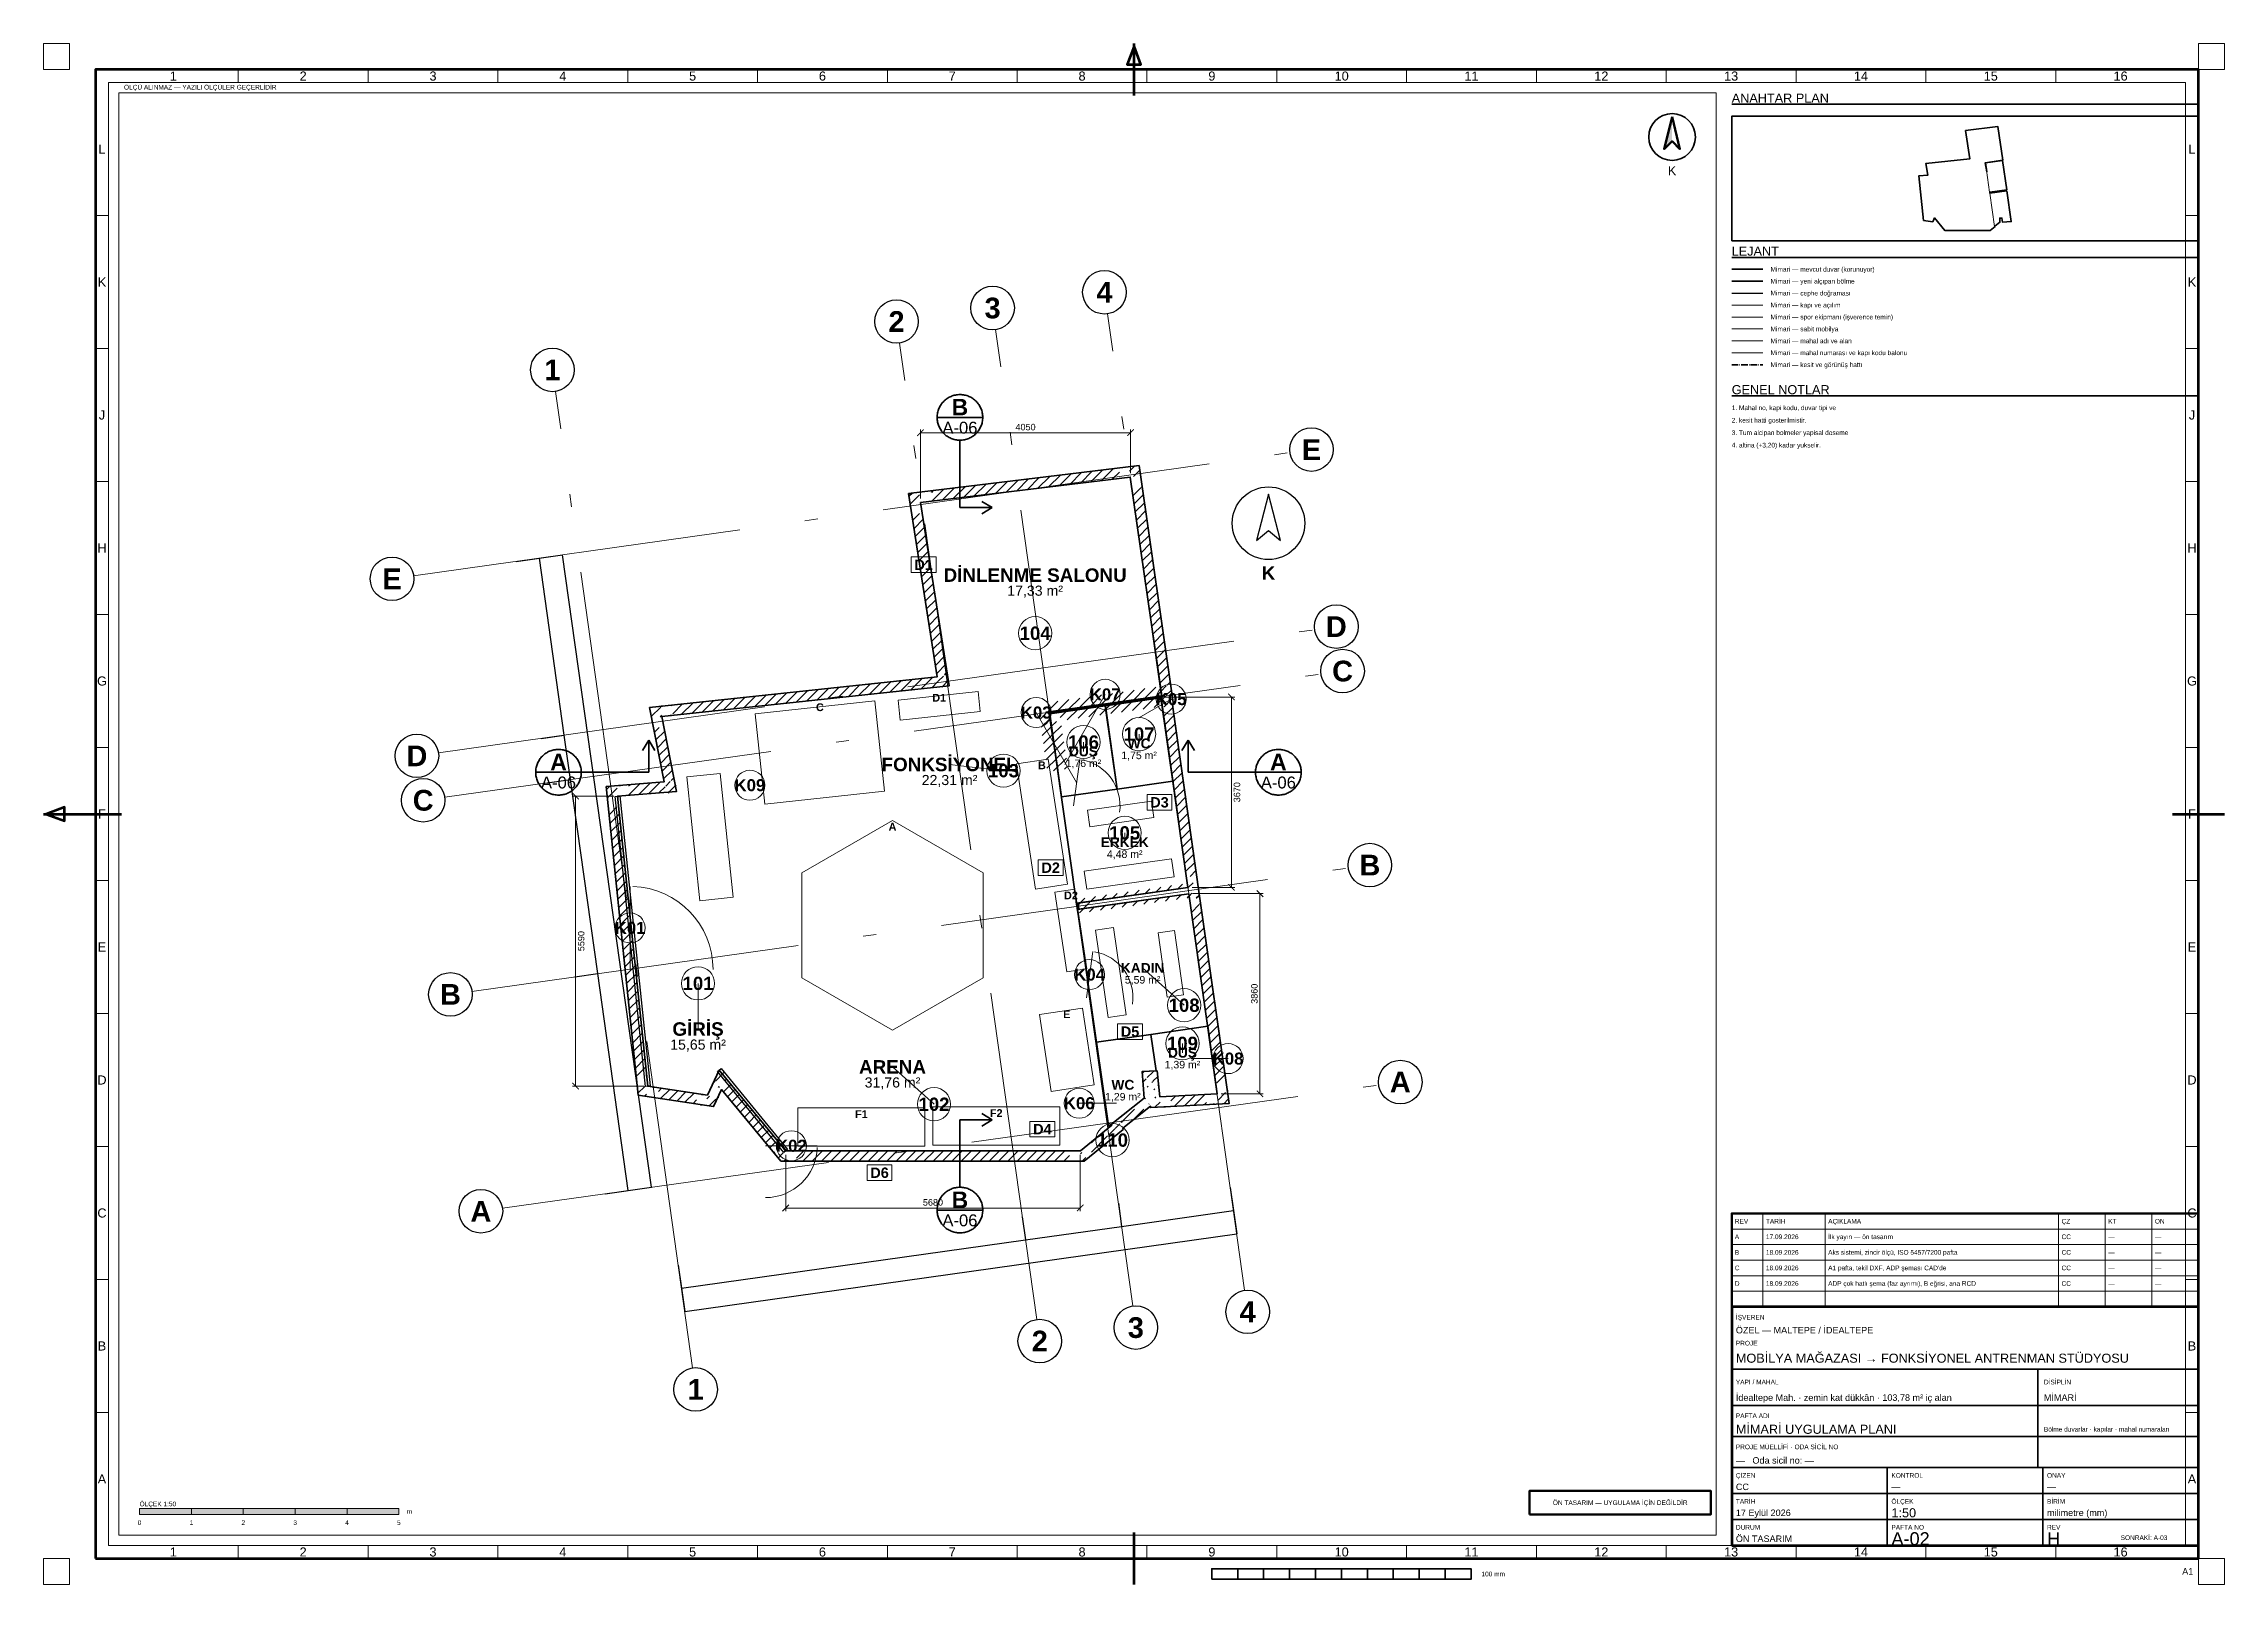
# Paper-space layout 'A-02 MİMARİ UYGULAMA PLANI' of a CAD drawing. Header units: millimetres. Extents: x 0 to 841, y 0 to 594.
# The model-space entities are those that its viewports show. They can reach past a viewport. Long polylines and large blocks are cut down to what shows.
import ezdxf
from ezdxf.enums import TextEntityAlignment as Align

# ---------------------------------------------------------------- set-up
doc = ezdxf.new("R2010")
doc.units = ezdxf.units.MM
doc.linetypes.add('DASHDOT', pattern=[3.556, 2.54, -0.508, 0, -0.508])
for name, color, linetype, lineweight in [('A-CEPHE', 5, 'Continuous', 25), ('A-DUVAR-MEVCUT', 8, 'Continuous', 35), ('A-DUVAR-YENI', 1, 'Continuous', 35), ('A-EKIPMAN', 9, 'Continuous', 18), ('A-KAPI', 8, 'Continuous', 18), ('A-KESIT-HAT', 1, 'DASHDOT', 35), ('A-MAHAL', 250, 'Continuous', 18), ('A-MOBILYA', 9, 'Continuous', 18), ('A-YAZI', 7, 'Continuous', 13), ('G-AKS-BALON', 8, 'Continuous', 25), ('G-AKS-HAT', 8, 'DASHDOT', 18), ('G-ANTET', 7, 'Continuous', 25), ('G-CERCEVE', 7, 'Continuous', 70), ('G-KUZEY', 7, 'Continuous', 25), ('G-OLCU', 7, 'Continuous', 13), ('G-OLCU-ZINCIR', 7, 'Continuous', 13), ('G-PAFTA-ZON', 8, 'Continuous', 13), ('G-YAZI', 7, 'Continuous', 18)]:
    doc.layers.add(name, color=color, linetype=linetype, lineweight=lineweight)
doc.layers.add('G-VIEWPORT', color=251, linetype='Continuous', lineweight=13, plot=False)
doc.styles.add('GYM', font='arial.ttf')
doc.styles.add('GYM-B', font='arialbd.ttf')
doc.styles.add('OpenSansCondensed-Light', font='OpenSansCondensed-Light.ttf')
doc.dimstyles.new('EZDXF', dxfattribs={"dimtxt": 0.25, "dimasz": 0.175, "dimexe": 0.375, "dimexo": 0.125, "dimgap": 0.1, "dimtad": 1, "dimlfac": 100, "dimzin": 12, "dimdsep": 46, "dimtxsty": 'OpenSansCondensed-Light', "dimblk": 'ARCHTICK', "dimcen": 2.5, "dimazin": 3, "dimtfac": 0.5, "dimtmove": 2, "dimatfit": 3})
doc.dimstyles.new('GYM-50', dxfattribs={"dimscale": 50, "dimtxt": 2.5, "dimasz": 2.5, "dimexe": 1.25, "dimexo": 1.5, "dimgap": 0.9, "dimtad": 1, "dimdec": 0, "dimtxsty": 'GYM', "dimblk": 'ARCHTICK', "dimcen": 2.5, "dimclrd": 7, "dimclre": 7, "dimclrt": 7, "dimazin": 3, "dimtfac": 1, "dimtmove": 0, "dimatfit": 3, "dimlwd": 18, "dimlwe": 13})

psp = doc.layouts.new('A-02 MİMARİ UYGULAMA PLANI')

# ---------------------------------------------------------------- texts
at = {"layer": 'G-ANTET', "style": 'GYM'}
for s, height, p in [('K', 3.5, (628, 545)), ('0', 1.8, (37, 23.8)), ('1', 1.8, (57, 23.8)), ('2', 1.8, (77, 23.8)), ('3', 1.8, (97, 23.8)), ('4', 1.8, (117, 23.8)), ('5', 1.8, (137, 23.8))]:
    psp.add_text(s, height=height, dxfattribs=at).set_placement(p, align=Align.MIDDLE_CENTER)
for s, height, p in [('A', 1.8, (652.2, 134)), ('REV', 1.8, (652.2, 140)), ('TARİH', 1.8, (664.2, 140)), ('17.09.2026', 1.8, (664.2, 134)), ('AÇIKLAMA', 1.8, (688.2, 140)), ('İlk yayın — ön tasarım', 1.8, (688.2, 134)), ('ÇZ', 1.8, (778.2, 140)), ('CC', 1.8, (778.2, 134)), ('KT', 1.8, (796.2, 140)), ('ON', 1.8, (814.2, 140)), ('B', 1.8, (652.2, 128)), ('18.09.2026', 1.8, (664.2, 128)), ('Aks sistemi, zincir ölçü, ISO 5457/7200 pafta', 1.8, (688.2, 128)), ('CC', 1.8, (778.2, 128)), ('—', 1.8, (796.2, 134)), ('—', 1.8, (796.2, 128)), ('—', 1.8, (814.2, 134)), ('—', 1.8, (814.2, 128)), ('C', 1.8, (652.2, 122)), ('18.09.2026', 1.8, (664.2, 122)), ("A1 pafta, tekil DXF, ADP şeması CAD'de", 1.8, (688.2, 122)), ('CC', 1.8, (778.2, 122)), ('—', 1.8, (796.2, 122)), ('—', 1.8, (814.2, 122)), ('D', 1.8, (652.2, 116)), ('18.09.2026', 1.8, (664.2, 116)), ('ADP çok hatlı şema (faz ayrımı), B eğrisi, ana RCD', 1.8, (688.2, 116)), ('CC', 1.8, (778.2, 116)), ('—', 1.8, (796.2, 116)), ('—', 1.8, (814.2, 116)), ('İŞVEREN', 1.8, (652.6, 103)), ('ÖZEL — MALTEPE / İDEALTEPE', 2.5, (652.6, 98)), ('PROJE', 1.8, (652.6, 93)), ('MOBİLYA MAĞAZASI → FONKSİYONEL ANTRENMAN STÜDYOSU', 3.5, (652.6, 87.2)), ('YAPI / MAHAL', 1.8, (652.6, 78)), ('DİSİPLİN', 1.8, (771.4, 78)), ('İdealtepe Mah. · zemin kat dükkân · 103,78 m² iç alan', 2.5, (652.6, 72)), ('MİMARİ', 2.5, (771.4, 72)), ('PAFTA ADI', 1.8, (652.6, 65)), ('MİMARİ UYGULAMA PLANI', 3.5, (652.6, 59.8)), ('Bölme duvarlar · kapılar · mahal numaraları', 1.8, (771.4, 59.8)), ('PROJE MÜELLİFİ · ODA SİCİL NO', 1.8, (652.6, 53)), ('—   Oda sicil no: —', 2.5, (652.6, 47.8)), ('ÇİZEN', 1.8, (652.6, 42)), ('KONTROL', 1.8, (712.6, 42)), ('ONAY', 1.8, (772.6, 42)), ('CC', 2.5, (652.6, 37.6)), ('—', 2.5, (712.6, 37.6)), ('—', 2.5, (772.6, 37.6)), ('ÖLÇEK 1:50', 1.8, (37, 31)), ('m', 1.8, (140, 28.1)), ('TARİH', 1.8, (652.6, 32)), ('17 Eylül 2026', 2.5, (652.6, 27.6)), ('ÖLÇEK', 1.8, (712.6, 32)), ('1:50', 3.5, (712.6, 27.6)), ('BİRİM', 1.8, (772.6, 32)), ('milimetre (mm)', 2.5, (772.6, 27.6)), ('ÖN TASARIM', 2.5, (652.6, 17.6)), ('DURUM', 1.8, (652.6, 22)), ('A-02', 5, (712.6, 17.6)), ('PAFTA NO', 1.8, (712.6, 22)), ('REV', 1.8, (772.6, 22)), ('H', 5, (772.6, 17.6)), ('SONRAKİ: A-03', 1.8, (801, 18))]:
    psp.add_text(s, height=height, dxfattribs=at).set_placement(p, align=Align.MIDDLE_LEFT)
at = {"layer": 'G-ANTET', "color": 1, "style": 'GYM'}
psp.add_text('ÖN TASARIM — UYGULAMA İÇİN DEĞİLDİR', height=1.8, dxfattribs=at).set_placement((608, 31.5), align=Align.MIDDLE_CENTER)
at = {"layer": 'G-CERCEVE', "style": 'GYM'}
psp.add_text('100 mm', height=1.8, dxfattribs=at).set_placement((554.5, 4), align=Align.MIDDLE_LEFT)
psp.add_text('A1', height=2.5, dxfattribs=at).set_placement((829, 5), align=Align.MIDDLE_RIGHT)
at = {"layer": 'G-PAFTA-ZON', "style": 'GYM'}
for s, p in [('1', (50.03, 581.5)), ('2', (100.09, 581.5)), ('3', (150.16, 581.5)), ('4', (200.22, 581.5)), ('5', (250.28, 581.5)), ('6', (300.34, 581.5)), ('7', (350.41, 581.5)), ('8', (400.47, 581.5)), ('9', (450.53, 581.5)), ('10', (500.59, 581.5)), ('11', (550.66, 581.5)), ('12', (600.72, 581.5)), ('13', (650.78, 581.5)), ('14', (700.84, 581.5)), ('15', (750.91, 581.5)), ('16', (800.97, 581.5)), ('L', (22.5, 553.36)), ('L', (828.5, 553.36)), ('K', (22.5, 502.09)), ('K', (828.5, 502.09)), ('J', (22.5, 450.82)), ('J', (828.5, 450.82)), ('H', (22.5, 399.55)), ('H', (828.5, 399.55)), ('G', (22.5, 348.27)), ('G', (828.5, 348.27)), ('F', (22.5, 297)), ('F', (828.5, 297)), ('E', (22.5, 245.73)), ('E', (828.5, 245.73)), ('D', (22.5, 194.45)), ('D', (828.5, 194.45)), ('C', (22.5, 143.18)), ('C', (828.5, 143.18)), ('B', (22.5, 91.91)), ('B', (828.5, 91.91)), ('A', (22.5, 40.64)), ('A', (828.5, 40.64)), ('1', (50.03, 12.5)), ('2', (100.09, 12.5)), ('3', (150.16, 12.5)), ('4', (200.22, 12.5)), ('5', (250.28, 12.5)), ('6', (300.34, 12.5)), ('7', (350.41, 12.5)), ('8', (400.47, 12.5)), ('9', (450.53, 12.5)), ('10', (500.59, 12.5)), ('11', (550.66, 12.5)), ('12', (600.72, 12.5)), ('13', (650.78, 12.5)), ('14', (700.84, 12.5)), ('15', (750.91, 12.5)), ('16', (800.97, 12.5))]:
    psp.add_text(s, height=3.5, dxfattribs=at).set_placement(p, align=Align.MIDDLE_CENTER)
at = {"layer": 'G-YAZI', "style": 'GYM'}
for s, height, p in [('ÖLÇÜ ALINMAZ — YAZILI ÖLÇÜLER GEÇERLİDİR', 1.8, (31, 577.2)), ('ANAHTAR PLAN', 3.5, (651, 573)), ('LEJANT', 3.5, (651, 514)), ('Mimari — mevcut duvar (korunuyor)', 1.8, (666, 507)), ('Mimari — yeni alçıpan bölme', 1.8, (666, 502.4)), ('Mimari — cephe doğraması', 1.8, (666, 497.8)), ('Mimari — kapı ve açılım', 1.8, (666, 493.2)), ('Mimari — spor ekipmanı (işverence temin)', 1.8, (666, 488.6)), ('Mimari — sabit mobilya', 1.8, (666, 484)), ('Mimari — mahal adı ve alan', 1.8, (666, 479.4)), ('Mimari — mahal numarası ve kapı kodu balonu', 1.8, (666, 474.8)), ('Mimari — kesit ve görünüş hattı', 1.8, (666, 470.2)), ('1. Mahal no, kapi kodu, duvar tipi ve', 1.8, (651, 453.6)), ('GENEL NOTLAR', 3.5, (651, 460.6)), ('2. kesit hatti gosterilmistir.', 1.8, (651, 448.8)), ('4. altina (+3,20) kadar yukselir.', 1.8, (651, 439.2)), ('3. Tum alcipan bolmeler yapisal doseme', 1.8, (651, 444))]:
    psp.add_text(s, height=height, dxfattribs=at).set_placement(p, align=Align.MIDDLE_LEFT)

msp = doc.modelspace()

# ---------------------------------------------------------------- texts
at = {"layer": 'A-EKIPMAN', "style": 'GYM-B'}
for s, p in [('C', (3900, 8553.31202)), ('D1', (6200, 8736.25055)), ('B', (8180, 7432.8534)), ('A', (5300, 6249.88661)), ('D2', (8740, 4925.57862)), ('E', (8660, 2634.89996)), ('F1', (4700, 710)), ('F2', (7300, 730))]:
    msp.add_text(s, height=150, dxfattribs=at).set_placement(p, align=Align.MIDDLE_CENTER)
at = {"layer": 'A-KESIT-HAT'}
for s, height, style, p in [('B', 316.8, 'GYM-B', (6600, 14338)), ('A-06', 228.8, 'GYM', (6600, 13942)), ('A', 316.8, 'GYM-B', (-1140, 7498)), ('A', 316.8, 'GYM-B', (12740, 7498)), ('A-06', 228.8, 'GYM', (-1140, 7102)), ('A-06', 228.8, 'GYM', (12740, 7102)), ('B', 316.8, 'GYM-B', (6600, -942)), ('A-06', 228.8, 'GYM', (6600, -1338))]:
    msp.add_text(s, height=height, dxfattribs=dict(at, style=style)).set_placement(p, align=Align.MIDDLE_CENTER)
at = {"layer": 'A-MAHAL', "style": 'GYM-B'}
for s, height, p in [('D1', 200, (5900, 11300)), ('104', 256, (8050, 9980)), ('K07', 232, (9400, 8800.99963)), ('K03', 232, (8070, 8450.99963)), ('K05', 232, (10673.53829, 8710)), ('106', 256, (8981.23664, 7882.2495)), ('107', 256, (10054.23645, 8035.00017)), ('K09', 232, (2550, 7050)), ('103', 256, (7439.23048, 7330)), ('D3', 200, (10447.46134, 6720)), ('105', 256, (9777.09054, 6131.43909)), ('D2', 200, (8350, 5460)), ('K01', 232, (240, 4300)), ('K04', 232, (9100, 3400)), ('101', 256, (1550, 3230)), ('108', 256, (10922.70129, 2808.50033)), ('D5', 200, (9880, 2300)), ('109', 256, (10890.77574, 2073.62044)), ('K08', 232, (11770, 1780)), ('102', 256, (6100, 900)), ('K06', 232, (8900, 920)), ('D4', 200, (8190, 420)), ('K02', 232, (3350, 100)), ('110', 256, (9542.088, 208.58984)), ('D6', 200, (5050, -420))]:
    msp.add_text(s, height=height, dxfattribs=at).set_placement(p, align=Align.MIDDLE_CENTER)
at = {"layer": 'A-YAZI'}
for s, height, style, p in [('DİNLENME SALONU', 260, 'GYM-B', (8050, 11100)), ('17,33 m²', 195, 'GYM', (8050, 10800)), ('FONKSİYONEL', 260, 'GYM-B', (6400, 7450)), ('DUŞ', 190, 'GYM-B', (8981.23664, 7702.2495)), ('1,75 m²', 145, 'GYM', (10054.23645, 7625.00017)), ('WC', 190, 'GYM-B', (10054.23645, 7855.00017)), ('22,31 m²', 195, 'GYM', (6400, 7150)), ('1,76 m²', 145, 'GYM', (8981.23664, 7472.2495)), ('ERKEK', 190, 'GYM-B', (9777.09054, 5951.43909)), ('4,48 m²', 145, 'GYM', (9777.09054, 5721.43909)), ('KADIN', 190, 'GYM-B', (10122.70129, 3528.50033)), ('5,59 m²', 145, 'GYM', (10122.70129, 3298.50033)), ('GİRİŞ', 260, 'GYM-B', (1550, 2350)), ('15,65 m²', 195, 'GYM', (1550, 2050)), ('ARENA', 260, 'GYM-B', (5300, 1620)), ('1,39 m²', 145, 'GYM', (10890.77574, 1663.62044)), ('DUŞ', 190, 'GYM-B', (10890.77574, 1893.62044)), ('31,76 m²', 195, 'GYM', (5300, 1320)), ('WC', 190, 'GYM-B', (9742.088, 1275)), ('1,29 m²', 145, 'GYM', (9742.088, 1045))]:
    msp.add_text(s, height=height, dxfattribs=dict(at, style=style)).set_placement(p, align=Align.MIDDLE_CENTER)
at = {"layer": 'G-AKS-BALON', "style": 'GYM-B'}
for s, p in [('3', (7229.60505, 16248.88931)), ('4', (9386.42289, 16552.01029)), ('2', (5377.23919, 15988.55627)), ('1', (-1258.20667, 15056.00517)), ('E', (13378.20927, 13519.68238)), ('E', (-4350.23863, 11028.11152)), ('D', (13857.833, 10106.98224)), ('C', (13978.16993, 9250.74044)), ('D', (-3870.61491, 7615.41138)), ('C', (-3750.27797, 6759.16958)), ('B', (14503.93786, 5509.70723)), ('B', (-3224.51004, 3018.13636)), ('A', (15091.55678, 1328.58142)), ('A', (-2636.89113, -1162.98945)), ('4', (12148.53164, -3101.41469)), ('3', (9991.7138, -3404.53567)), ('2', (8139.34795, -3664.86871)), ('1', (1503.90208, -4597.41981))]:
    msp.add_text(s, height=399, dxfattribs=at).set_placement(p, align=Align.MIDDLE_CENTER)

# ---------------------------------------------------------------- blocks, each defined once
blk = doc.blocks.new('G_KUZEY')
blk.add_lwpolyline([(0, 560), (-230, -330), (0, -140), (230, -330)], close=True)
blk.add_circle((0, 0), 700)
at = {"style": 'GYM-B'}
blk.add_text('K', height=260, dxfattribs=at).set_placement((0, -960), align=Align.MIDDLE_CENTER)
blk = doc.blocks.new('_ARCHTICK')
at = {"color": 0, "linetype": 'BYBLOCK', "const_width": 0.15}
blk.add_lwpolyline([(-0.5, -0.5), (0.5, 0.5)], dxfattribs=at)

# ---------------------------------------------------------------- dimensions: what is measured, and where the dimension line sits
at = {"layer": 'G-OLCU'}
for base, p1, p2 in [((5840, 13845), (5840, 12500), (9890, 12990)), ((3240, -1100), (3240, 0), (8920, 0))]:
    msp.add_linear_dim(base=base, p1=p1, p2=p2, dimstyle='GYM-50', dxfattribs=at).render()
for base, p1, p2 in [((11835, 8750), (10470, 8750), (11000, 5080)), ((-810, 6840), (0, 6840), (580, 1250)), ((12385, 1100), (11560, 1100), (11010, 4960))]:
    msp.add_linear_dim(base=base, p1=p1, p2=p2, angle=90, dimstyle='GYM-50', dxfattribs=at).render()
at = {"layer": 'G-OLCU-ZINCIR'}
for base, p1, p2, angle in [((650.79886, -700.93475), (-240.4424, -826.19055), (-1953.78991, 11364.91042), 98), ((-1028.54555, 8014.83818), (-1474.16618, 7952.21028), (-1953.78991, 11364.91042), 98), ((-908.20861, 7158.59638), (-1353.82924, 7095.96848), (-1474.16618, 7952.21028), 98), ((-382.44068, 3417.56316), (-828.06131, 3354.93527), (-1353.82924, 7095.96848), 98), ((205.17823, -763.56265), (-240.4424, -826.19055), (-828.06131, 3354.93527), 98), ((1292.35897, -3092.21235), (1167.10318, -2200.97108), (11811.73274, -704.96596), 8), ((9717.54279, -1453.70757), (9654.91489, -1008.08694), (11811.73274, -704.96596), 8), ((7865.17694, -1714.04061), (7802.54904, -1268.41998), (9654.91489, -1008.08694), 8), ((1229.73107, -2646.59171), (1167.10318, -2200.97108), (7802.54904, -1268.41998), 8)]:
    msp.add_linear_dim(base=base, p1=p1, p2=p2, angle=angle, dimstyle='EZDXF', dxfattribs=at).render()

# ---------------------------------------------------------------- hatches: boundary and pattern name
at = {"layer": 'A-DUVAR-MEVCUT'}
h = msp.add_hatch(dxfattribs=at)
h.set_pattern_fill('ANSI31', scale=40)
h.paths.add_polyline_path([(11012, 4959), (11563, 1104), (11760.98784, 1132.29865), (11209.98784, 4987.29865)])
h.paths.add_polyline_path([(11353, 1092.99729), (11563, 1104), (11532.98444, 1314), (11735.01704, 1314), (11773, 1048.25716), (11773, 914.72839), (11377.37373, 894), (11353, 894)])
h.paths.add_polyline_path([(11563, 1104), (10456, 1046), (10466.46442, 846.27395), (11573.46442, 904.27395)])
h.paths.add_polyline_path([(10432.29032, 1256), (10456, 1046), (10666, 1057.00271), (10666, 856.72839), (10278.39157, 836.42009), (10275.47486, 862.25383), (10246, 838.72565), (10246, 1256)])
h.paths.add_polyline_path([(10456, 1046), (10400, 1542), (10201.26266, 1519.56191), (10257.26266, 1023.56191)])
h.paths.add_polyline_path([(10190, 1332), (10190, 1534.60563), (10400, 1542), (10423.70968, 1332)])
h.paths.add_polyline_path([(10400, 1542), (10116, 1532), (10123.03789, 1332.12387), (10407.03789, 1342.12387)])
h.paths.add_polyline_path([(10326, 1322), (10129.89105, 1322), (10116, 1532), (10326, 1539.39437)])
h.paths.add_polyline_path([(10116, 1532), (10150, 1018), (10349.56388, 1031.20072), (10315.56388, 1545.20072)])
h.paths.add_polyline_path([(9940, 850.36842), (10150, 1018), (10136.10895, 1228), (10360, 1228), (10360, 840.69587), (10278.39157, 836.42009), (10275.47486, 862.25383), (10207.50852, 808), (9940, 808)])
h.paths.add_polyline_path([(10150, 1018), (9527.47436, 521.07164), (9652.24609, 364.7642), (10274.77173, 861.69256)])
h.paths.add_polyline_path([(9317.47436, 322.81752), (9531, 498), (9527.47436, 521.07164), (9737.47436, 688.70322), (9737.47436, 408.70048), (9618.47696, 311.07164), (9317.47436, 311.07164)])
h.paths.add_polyline_path([(9527.47436, 521.07164), (9531, 498), (9728.70495, 528.21182), (9725.17931, 551.28346)])
h.paths.add_polyline_path([(9321, 325.71005), (9531, 498), (9527.47436, 521.07164), (9741, 691.51754), (9741, 411.59301), (9590.35551, 288), (9321, 288)])
h.paths.add_polyline_path([(9531, 498), (8924, 0), (9050.85552, -154.62108), (9657.85552, 343.37892)])
h.paths.add_polyline_path([(9134, -86.40699), (8995.54426, -200), (8714, -200), (8714, 0), (8924, 0), (9134, 172.28995)])
h.paths.add_polyline_path([(8924, 0), (3241, 0), (3241, -200), (8924, -200)])
h.paths.add_polyline_path([(3067.59807, 210), (3241, 0), (3451, 0), (3451, -200), (3146.77475, -200), (3031, -59.78993), (3031, 210)])
h.paths.add_polyline_path([(3241, 0), (1957, 1555), (1802.78013, 1427.65703), (3086.78013, -127.34297)])
h.paths.add_polyline_path([(1858.5625, 1345), (1957, 1555), (2130.40193, 1345)])
h.paths.add_polyline_path([(1957, 1555), (1732, 1075), (1913.09179, 990.11322), (2138.09179, 1470.11322)])
h.paths.add_polyline_path([(1522, 904.11387), (1522, 1106.32697), (1732, 1075), (1830.4375, 1285), (1942, 1285), (1942, 1051.78408), (1854.44496, 865), (1784.19936, 865)])
h.paths.add_polyline_path([(1732, 1075), (579, 1247), (549.49132, 1049.18888), (1702.49132, 877.18888)])
h.paths.add_polyline_path([(557.26033, 1457), (579, 1247), (789, 1215.67303), (789, 1037), (631.19936, 1037), (396.03926, 1072.08026), (369, 1333.27294), (369, 1457)])
h.paths.add_polyline_path([(579, 1247), (0, 6840), (-198.93685, 6819.40561), (380.06315, 1226.40561)])
h.paths.add_polyline_path([(210, 6856.82218), (0, 6840), (21.73967, 6630), (-179.32916, 6630), (-210, 6926.27294), (-210, 7023.81848), (116.83741, 7050), (210, 7050)])
h.paths.add_polyline_path([(0, 6840), (1136, 6931), (1120.03003, 7130.36138), (-15.96997, 7039.36138)])
h.paths.add_polyline_path([(1094.75781, 7141), (1136, 6931), (926, 6914.17782), (926, 7141)])
h.paths.add_polyline_path([(1136, 6931), (853, 8372), (656.74886, 8333.45796), (939.74886, 6892.45796)])
h.paths.add_polyline_path([(1063, 8394.4824), (853, 8372), (894.24219, 8162), (690.42172, 8162), (643, 8403.46539), (643, 8550.6605), (935.73101, 8582), (1063, 8582)])
h.paths.add_polyline_path([(853, 8372), (6392, 8965), (6370.70986, 9163.8636), (831.70986, 8570.8636)])
h.paths.add_polyline_path([(6359.19864, 9175), (6392, 8965), (6182, 8942.5176), (6182, 9175)])
h.paths.add_polyline_path([(6392, 8965), (5840, 12499), (5642.39599, 12468.13486), (6194.39599, 8934.13486)])
h.paths.add_polyline_path([(6050, 12524.49073), (5840, 12499), (5872.80136, 12289), (5670.37631, 12289), (5630, 12547.49617), (5630, 12674.9773), (5910.28884, 12709), (6050, 12709)])
h.paths.add_polyline_path([(5840, 12499), (9885, 12990), (9860.90001, 13188.54267), (5815.90001, 12697.54267)])
h.paths.add_polyline_path([(9915.16355, 12780), (9885, 12990), (9675, 12964.50927), (9675, 13165.9773), (9955.28884, 13200), (10056.88905, 13200), (10095, 12934.6698), (10095, 12780)])
h.paths.add_polyline_path([(9885, 12990), (10491, 8771), (10688.96826, 8799.43536), (10082.96826, 13018.43536)])
h.paths.add_polyline_path([(10500.33896, 8561), (10473, 8753), (10281, 8725.32836), (10281, 8741.19293), (10491, 8771), (10460.83645, 8981), (10662.88905, 8981), (10701, 8715.6698), (10701, 8598.80247), (10697.05334, 8598.24229), (10701, 8570.52514), (10701, 8561)])
h.paths.add_polyline_path([(10491, 8771), (8314, 8462), (8342.10598, 8263.98471), (10519.10598, 8572.98471)])
h.paths.add_polyline_path([(8524, 8472.10401), (8329, 8444), (8356.21177, 8252), (8346.09066, 8252), (8314, 8462), (8524, 8491.80707)])
h.paths.add_polyline_path([(8314, 8462), (8485.61987, 7338.92633), (8683.32482, 7369.13815), (8511.70495, 8492.21182)])
h.paths.add_polyline_path([(8455.85699, 7548.92633), (8485.61987, 7338.92633), (8453.52921, 7548.92633)])
h.paths.add_polyline_path([(8485.61987, 7338.92633), (8329, 8444), (8130.97892, 8415.93487), (8287.59879, 7310.8612)])
h.paths.add_polyline_path([(8539, 8474.26586), (8329, 8444), (8358.76288, 8234), (8348.84129, 8234), (8314, 8462), (8539, 8493.93615)])
h.paths.add_polyline_path([(8329, 8444), (10473, 8753), (10444.47015, 8950.95466), (8300.47015, 8641.95466)])
h.paths.add_polyline_path([(10502.90199, 8543), (10473, 8753), (10263, 8722.73414), (10263, 8738.63803), (10491, 8771), (10463.4219, 8963), (10665.4745, 8963), (10683, 8840.98663), (10683, 8543)])
h.paths.add_polyline_path([(10473, 8753), (10996, 5080), (11194.00282, 5108.1937), (10671.00282, 8781.1937)])
h.paths.add_polyline_path([(11024.72088, 4870), (11012, 4959), (10786, 4926.84981), (10786, 5050.16768), (10996, 5080), (10966.09801, 5290), (11168.11534, 5290), (11206, 5023.93814), (11206, 4870)])
h.paths.add_polyline_path([(10996, 5080), (8876.81642, 4778.95156), (8904.94574, 4580.93959), (11024.12932, 4881.98803)])
h.paths.add_polyline_path([(9086.81642, 4685.12827), (8895.31677, 4657.88601), (8876.81642, 4778.95156), (9086.81642, 4808.78389)])
h.paths.add_polyline_path([(8876.81642, 4778.95156), (8895.31677, 4657.88601), (9093.02171, 4688.09783), (9074.52136, 4809.16338)])
h.paths.add_polyline_path([(9105.31677, 4687.76008), (8895.31677, 4657.88601), (8876.81642, 4778.95156), (9105.31677, 4811.41202)])
h.paths.add_polyline_path([(8895.31677, 4657.88601), (11012, 4959), (10983.8321, 5157.00649), (8867.14886, 4855.8925)])
h.paths.add_polyline_path([(11042.01556, 4749), (11012, 4959), (10802, 4929.12593), (10802, 5052.44061), (10996, 5080), (10983.32725, 5169), (11185.34458, 5169), (11222, 4911.57103), (11222, 4910.09728), (11221.04179, 4909.96115), (11222, 4903.25716), (11222, 4749)])

# ---------------------------------------------------------------- linework, layer by layer
at = {"layer": 'A-CEPHE'}
for points in [[(-44.75972, 6835.35588), (44.75972, 6844.64412), (624.75972, 1254.64412), (535.24028, 1245.35588)], [(3274.7883, 28.54425), (3205.2117, -28.54425), (1925.2117, 1531.45575), (1994.7883, 1588.54425)]]:
    msp.add_lwpolyline(points, close=True, dxfattribs=at)
at = {"layer": 'A-DUVAR-MEVCUT'}
for points in [[(11221.04179, 4909.96115), (11791.94357, 915.72091), (10278.39157, 836.42009), (10275.47486, 862.25383), (9742.65371, 436.93168), (9745.91018, 415.62146), (8995.54426, -200), (3146.77475, -200), (2003.97522, 1183.99787), (1849.85398, 855.2059), (396.03926, 1072.08026), (-220.01508, 7023.01622), (896.54259, 7112.45878), (614.68743, 8547.62938), (6162.00312, 9141.51965), (5610.45834, 12672.60525), (10055.14799, 13212.12135), (10717.45096, 8601.13749), (10697.05334, 8598.24229), (11222.20569, 4910.1265)], [(11012, 4959), (11563, 1104), (10456, 1046), (10400, 1542), (10116, 1532), (10150, 1018), (9527.47436, 521.07164), (9531, 498), (8924, 0), (3241, 0), (1957, 1555), (1732, 1075), (579, 1247), (0, 6840), (1136, 6931), (853, 8372), (6392, 8965), (5840, 12499), (9885, 12990), (10491, 8771), (8314, 8462), (8485.61987, 7338.92633), (8329, 8444), (10473, 8753), (10996, 5080), (8876.81642, 4778.95156), (8895.31677, 4657.88601)]]:
    msp.add_lwpolyline(points, close=True, dxfattribs=at)
at = {"layer": 'A-DUVAR-YENI'}
for points in [[(10473, 8753), (8329, 8444), (8849, 4775), (10996, 5080)], [(9403.29452, 8580.48246), (9631.66352, 6976.65965), (8558.61802, 6823.86825), (8331.29042, 8427.83935)], [(10475.81937, 8733.19972), (10704.18837, 7129.37691), (9632.65354, 6976.80062), (9404.28454, 8580.62343)], [(11012, 4959), (8868, 4654), (9466, 472), (10150, 1018), (10116, 1532), (10400, 1542), (10456, 1046), (11563, 1104)], [(10280.14346, 2245.09933), (10380.77907, 1541.32321), (10116, 1532), (10150, 1018), (9496.83309, 496.61238), (9463.16892, 491.79861), (9233.85158, 2095.4861)], [(11377.47369, 2402.01073), (11563, 1104), (10456, 1046), (10400, 1542), (10381.78418, 1541.3586), (10281.13339, 2245.24089)]]:
    msp.add_lwpolyline(points, close=True, dxfattribs=at)
at = {"layer": 'A-EKIPMAN'}
for points in [[(6991.3334, 8468.45876), (6949.89041, 8856.25055), (5408.6666, 8691.54124), (5450.10959, 8303.74945)], [(4960.45095, 8673.31202), (2653.58692, 8426.77938), (2839.54905, 6686.68798), (5146.41308, 6933.22062)], [(8301.8949, 7552.8534), (7689.02869, 7459.07169), (8058.1051, 5047.1466), (8670.97131, 5140.92831)], [(5300, 6369.88661), (3550.72689, 5359.9433), (3550.72689, 3340.0567), (5300, 2330.11339), (7049.27311, 3340.0567), (7049.27311, 5359.9433)], [(8815.52917, 5045.57862), (8430.01656, 4986.5869), (8664.47083, 3454.42138), (9049.98344, 3513.4131)], [(9188.61305, 1272.15913), (8961.72182, 2754.89996), (8131.38695, 2627.84087), (8358.27818, 1145.10004)], [(8525, 110), (8525, 850), (6075, 850), (6075, 110)], [(5925, 90), (5925, 830), (3475, 830), (3475, 90)]]:
    msp.add_lwpolyline(points, close=True, dxfattribs=at)
at = {"layer": 'A-KAPI'}
for p, q in [((8787.3721, 6654.37937), (8912.6279, 7545.62063)), ((240, 3500), (240, 5100)), ((9037.3721, 2954.37937), (9162.6279, 3845.62063)), ((2850, 100), (3850, 100))]:
    msp.add_line(p, q, dxfattribs=at)
for centre, radius, start, end in [((8787.3721, 6654.37937), 900, -8, 80), ((240, 3500), 1600, 0, 88), ((9037.3721, 2954.37937), 900, -8, 80), ((2850, 100), 1000, -90, -2)]:
    msp.add_arc(centre, radius, start, end, dxfattribs=at)
at = {"layer": 'A-KESIT-HAT'}
for p, q in [((6160, 14140), (7040, 14140)), ((6600, 13700), (6600, 12400)), ((6600, 12400), (7220, 12400)), ((7220, 12400), (7020, 12520)), ((7220, 12400), (7020, 12280)), ((600, 7920), (480, 7720)), ((600, 7300), (600, 7920)), ((600, 7920), (720, 7720)), ((11000, 7920), (10880, 7720)), ((11000, 7300), (11000, 7920)), ((11000, 7920), (11120, 7720)), ((-1580, 7300), (-700, 7300)), ((-700, 7300), (600, 7300)), ((12300, 7300), (11000, 7300)), ((12300, 7300), (13180, 7300)), ((6600, -700), (6600, 600)), ((6600, 600), (7220, 600)), ((7220, 600), (7020, 720)), ((7220, 600), (7020, 480)), ((6160, -1140), (7040, -1140))]:
    msp.add_line(p, q, dxfattribs=at)
for centre in [(6600, 14140), (-1140, 7300), (12740, 7300), (6600, -1140)]:
    msp.add_circle(centre, 440, dxfattribs=at)
at = {"layer": 'A-MAHAL'}
for p, q in [((8850, 7100), (8070, 8450.99963)), ((8620, 7450), (9400, 8800.99963)), ((10050, 8350), (10673.53829, 8710)), ((10054.23645, 7855.00017), (10054.23645, 8035.00017)), ((8981.23664, 7702.2495), (8981.23664, 7882.2495)), ((6400, 7450), (7439.23048, 7330)), ((2550, 7050), (2550, 7050)), ((9777.09054, 5951.43909), (9777.09054, 6131.43909)), ((240, 4300), (240, 4300)), ((9100, 3400), (9100, 3400)), ((10122.70129, 3528.50033), (10922.70129, 2808.50033)), ((1550, 2350), (1550, 3230)), ((10890.77574, 1893.62044), (10890.77574, 2073.62044)), ((11050, 1780), (11770, 1780)), ((5300, 1620), (6100, 900)), ((9620, 920), (8900, 920)), ((3350, 100), (3350, 100))]:
    msp.add_line(p, q, dxfattribs=at)
for points in [[(5660, 11150), (6140, 11150), (6140, 11450), (5660, 11450)], [(10207.46134, 6570), (10687.46134, 6570), (10687.46134, 6870), (10207.46134, 6870)], [(8110, 5310), (8590, 5310), (8590, 5610), (8110, 5610)], [(9640, 2150), (10120, 2150), (10120, 2450), (9640, 2450)], [(7950, 270), (8430, 270), (8430, 570), (7950, 570)], [(4810, -570), (5290, -570), (5290, -270), (4810, -270)]]:
    msp.add_lwpolyline(points, close=True, dxfattribs=at)
for centre, radius in [((8050, 9980), 320), ((9400, 8800.99963), 290), ((10673.53829, 8710), 290), ((8070, 8450.99963), 290), ((8981.23664, 7882.2495), 320), ((10054.23645, 8035.00017), 320), ((7439.23048, 7330), 320), ((2550, 7050), 290), ((9777.09054, 6131.43909), 320), ((240, 4300), 290), ((1550, 3230), 320), ((9100, 3400), 290), ((10922.70129, 2808.50033), 320), ((10890.77574, 2073.62044), 320), ((11770, 1780), 290), ((6100, 900), 320), ((8900, 920), 290), ((9542.088, 208.58984), 320), ((3350, 100), 290)]:
    msp.add_circle(centre, radius, dxfattribs=at)
at = {"layer": 'A-MOBILYA'}
for points in [[(1977.78546, 7277.39803), (1331.34623, 7209.45452), (1582.21454, 4822.60197), (2228.65377, 4890.54548)], [(9058.45138, 6566.50755), (9103.4583, 6249.68839), (10341.03313, 6425.49665), (10296.02621, 6742.31581)], [(8998.13474, 5391.34292), (9047.36105, 5044.82197), (10730.46282, 5283.9212), (10681.23651, 5630.44215)], [(9561.81032, 4306.5688), (9215.33462, 4257.02493), (9455.97628, 2574.143), (9802.45197, 2623.68687)], [(10737.02973, 4247.3292), (10420.25195, 4202.03195), (10597.19435, 2964.61876), (10913.97212, 3009.91602)]]:
    msp.add_lwpolyline(points, close=True, dxfattribs=at)
at = {"layer": 'G-AKS-BALON'}
for centre in [(9386.42289, 16552.01029), (5377.23919, 15988.55627), (7229.60505, 16248.88931), (-1258.20667, 15056.00517), (13378.20927, 13519.68238), (-4350.23863, 11028.11152), (13857.833, 10106.98224), (13978.16993, 9250.74044), (-3870.61491, 7615.41138), (-3750.27797, 6759.16958), (14503.93786, 5509.70723), (-3224.51004, 3018.13636), (15091.55678, 1328.58142), (-2636.89113, -1162.98945), (12148.53164, -3101.41469), (8139.34795, -3664.86871), (9991.7138, -3404.53567), (1503.90208, -4597.41981)]:
    msp.add_circle(centre, 420, dxfattribs=at)
at = {"layer": 'G-AKS-HAT'}
for p, q in [((12090.07894, -2685.5021), (9444.87559, 16136.0977)), ((8080.89524, -3248.95612), (5435.6919, 15572.64368)), ((9933.2611, -2988.62308), (7288.05775, 15832.97672)), ((1445.44938, -4181.50722), (-1199.75397, 14640.09258)), ((-3934.32604, 11086.56422), (12962.29668, 13461.22968)), ((-3454.70232, 7673.86408), (13441.92041, 10048.52954)), ((-3334.36538, 6817.62228), (13562.25734, 9192.28774)), ((-2808.59745, 3076.58907), (14088.02527, 5451.25453)), ((-2220.97854, -1104.53675), (14675.64419, 1270.12871))]:
    msp.add_line(p, q, dxfattribs=at)

# ---------------------------------------------------------------- block references
at = {"layer": 'G-KUZEY'}
msp.add_blockref('G_KUZEY', (12550, 12100), dxfattribs=at)

msp.set_redraw_order([(e.dxf.handle, doc.entitydb.next_handle()) for e in msp.query("TEXT MTEXT ATTDEF DIMENSION ARC_DIMENSION")])  # texts and dimensions are drawn at this point

# ---------------------------------------------------------------- hatches: boundary and pattern name
at = {"layer": 'G-ANTET'}
for color, points in [(7, [(628, 565.74), (624.94, 553.32), (628, 556.38)]), (7, [(37, 27), (57, 27), (57, 29.2), (37, 29.2)]), (0, [(57, 27), (77, 27), (77, 29.2), (57, 29.2)]), (7, [(77, 27), (97, 27), (97, 29.2), (77, 29.2)]), (0, [(97, 27), (117, 27), (117, 29.2), (97, 29.2)]), (7, [(117, 27), (137, 27), (137, 29.2), (117, 29.2)])]:
    psp.add_hatch(color=color, dxfattribs=at).paths.add_polyline_path(points)

# ---------------------------------------------------------------- linework, layer by layer
at = {"layer": 'G-ANTET', "color": 8, "linetype": 'Continuous', "lineweight": 35}
psp.add_line((651, 507), (663, 507), dxfattribs=at)
at = {"layer": 'G-ANTET', "color": 1, "linetype": 'Continuous', "lineweight": 35}
psp.add_line((651, 502.4), (663, 502.4), dxfattribs=at)
at = {"layer": 'G-ANTET', "color": 5, "linetype": 'Continuous', "lineweight": 25}
psp.add_line((651, 497.8), (663, 497.8), dxfattribs=at)
at = {"layer": 'G-ANTET', "color": 8, "linetype": 'Continuous', "lineweight": 18}
psp.add_line((651, 493.2), (663, 493.2), dxfattribs=at)
at = {"layer": 'G-ANTET', "color": 9, "linetype": 'Continuous', "lineweight": 18}
for p, q in [((651, 488.6), (663, 488.6)), ((651, 484), (663, 484))]:
    psp.add_line(p, q, dxfattribs=at)
at = {"layer": 'G-ANTET', "color": 7, "linetype": 'Continuous', "lineweight": 13}
psp.add_line((651, 479.4), (663, 479.4), dxfattribs=at)
at = {"layer": 'G-ANTET', "color": 250, "linetype": 'Continuous', "lineweight": 18}
psp.add_line((651, 474.8), (663, 474.8), dxfattribs=at)
at = {"layer": 'G-ANTET', "color": 1, "linetype": 'DASHDOT', "lineweight": 35}
psp.add_line((651, 470.2), (663, 470.2), dxfattribs=at)
at = {"layer": 'G-ANTET', "lineweight": 18}
for p, q in [((663, 107), (663, 143)), ((687, 107), (687, 143)), ((777, 107), (777, 143)), ((795, 107), (795, 143)), ((813, 107), (813, 143)), ((651, 137), (831, 137)), ((651, 131), (831, 131)), ((651, 125), (831, 125)), ((651, 119), (831, 119)), ((651, 113), (831, 113)), ((651, 107), (831, 107))]:
    psp.add_line(p, q, dxfattribs=at)
at = {"layer": 'G-ANTET', "lineweight": 35}
for p, q in [((651, 83), (831, 83)), ((769, 69), (769, 83)), ((651, 69), (831, 69)), ((769, 45), (769, 69)), ((651, 57), (831, 57)), ((651, 45), (831, 45)), ((711, 15), (711, 45)), ((771, 15), (771, 45)), ((651, 35), (831, 35)), ((651, 25), (831, 25))]:
    psp.add_line(p, q, dxfattribs=at)
at = {"layer": 'G-ANTET', "lineweight": 50}
for points in [[(628, 565.74), (624.94, 553.32), (628, 556.38), (631.06, 553.32)], [(651, 107), (831, 107), (831, 143), (651, 143)]]:
    psp.add_lwpolyline(points, close=True, dxfattribs=at)
at = {"layer": 'G-ANTET', "lineweight": 35}
for points in [[(651, 518), (831, 518), (831, 566), (651, 566)], [(757.11, 537.27), (758.8, 525.4), (755.39, 525.22), (755.22, 526.75), (754.35, 526.72), (754.45, 525.13), (752.53, 523.6), (752.55, 523.53), (750.68, 522), (733.18, 522), (729.22, 526.79), (728.53, 525.31), (724.98, 525.84), (723.2, 543.06), (726.7, 543.34), (725.82, 547.78), (742.88, 549.61), (741.18, 560.49), (753.64, 562), (755.5, 549.01), (748.8, 548.06), (749.33, 544.6), (748.84, 548), (755.45, 548.95), (757.06, 537.64), (750.53, 536.72), (750.59, 536.34), (757.11, 537.27)]]:
    psp.add_lwpolyline(points, close=True, dxfattribs=at)
at = {"layer": 'G-ANTET', "lineweight": 13}
for points in [[(755.45, 548.95), (748.84, 548), (750.45, 536.7), (757.06, 537.64), (755.45, 548.95)], [(757.11, 537.27), (750.5, 536.33), (752.35, 523.45), (754.45, 525.13), (754.35, 526.72), (755.22, 526.75), (755.39, 525.22), (758.8, 525.4), (757.11, 537.27)]]:
    psp.add_lwpolyline(points, close=True, dxfattribs=at)
at = {"layer": 'G-ANTET', "lineweight": 100}
psp.add_lwpolyline([(651, 15), (831, 15), (831, 107), (651, 107)], close=True, dxfattribs=at)
at = {"layer": 'G-ANTET', "color": 1, "lineweight": 50}
psp.add_lwpolyline([(573, 27), (643, 27), (643, 36), (573, 36)], close=True, dxfattribs=at)
at = {"layer": 'G-ANTET', "lineweight": 18}
for points in [[(37, 27), (57, 27), (57, 29.2), (37, 29.2)], [(57, 27), (77, 27), (77, 29.2), (57, 29.2)], [(77, 27), (97, 27), (97, 29.2), (77, 29.2)], [(97, 27), (117, 27), (117, 29.2), (97, 29.2)], [(117, 27), (137, 27), (137, 29.2), (117, 29.2)]]:
    psp.add_lwpolyline(points, close=True, dxfattribs=at)
at = {"layer": 'G-ANTET', "lineweight": 35}
psp.add_circle((628, 558), 9, dxfattribs=at)
at = {"layer": 'G-CERCEVE', "lineweight": 70}
for p, q in [((420.5, 574), (420.5, 594)), ((0, 297), (30, 297)), ((821, 297), (841, 297)), ((420.5, 0), (420.5, 20))]:
    psp.add_line(p, q, dxfattribs=at)
at = {"layer": 'G-CERCEVE', "lineweight": 35}
for p, q in [((450.5, 2), (450.5, 6)), ((460.5, 2), (460.5, 6)), ((470.5, 2), (470.5, 6)), ((480.5, 2), (480.5, 6)), ((490.5, 2), (490.5, 6)), ((500.5, 2), (500.5, 6)), ((510.5, 2), (510.5, 6)), ((520.5, 2), (520.5, 6)), ((530.5, 2), (530.5, 6)), ((540.5, 2), (540.5, 6)), ((550.5, 2), (550.5, 6))]:
    psp.add_line(p, q, dxfattribs=at)
at = {"layer": 'G-CERCEVE', "lineweight": 13}
for points in [[(0, 584), (10, 584), (10, 594), (0, 594)], [(831, 584), (841, 584), (841, 594), (831, 594)], [(0, 0), (10, 0), (10, 10), (0, 10)], [(831, 0), (841, 0), (841, 10), (831, 10)]]:
    psp.add_lwpolyline(points, close=True, dxfattribs=at)
at = {"layer": 'G-CERCEVE', "lineweight": 70}
for points in [[(420.5, 593), (417.9, 586), (423.1, 586)], [(20, 10), (831, 10), (831, 584), (20, 584)], [(1, 297), (8, 294.4), (8, 299.6)]]:
    psp.add_lwpolyline(points, close=True, dxfattribs=at)
at = {"layer": 'G-CERCEVE', "lineweight": 18}
psp.add_lwpolyline([(29, 19), (645, 19), (645, 575), (29, 575)], close=True, dxfattribs=at)
at = {"layer": 'G-CERCEVE', "lineweight": 35}
psp.add_lwpolyline([(450.5, 2), (550.5, 2), (550.5, 6), (450.5, 6)], close=True, dxfattribs=at)
at = {"layer": 'G-PAFTA-ZON', "lineweight": 13}
for p, q in [((75.06, 579), (75.06, 584)), ((125.12, 579), (125.12, 584)), ((175.19, 579), (175.19, 584)), ((225.25, 579), (225.25, 584)), ((275.31, 579), (275.31, 584)), ((325.38, 579), (325.38, 584)), ((375.44, 579), (375.44, 584)), ((425.5, 579), (425.5, 584)), ((475.56, 579), (475.56, 584)), ((525.62, 579), (525.62, 584)), ((575.69, 579), (575.69, 584)), ((625.75, 579), (625.75, 584)), ((675.81, 579), (675.81, 584)), ((725.88, 579), (725.88, 584)), ((775.94, 579), (775.94, 584)), ((20, 527.73), (25, 527.73)), ((826, 527.73), (831, 527.73)), ((20, 476.45), (25, 476.45)), ((826, 476.45), (831, 476.45)), ((20, 425.18), (25, 425.18)), ((826, 425.18), (831, 425.18)), ((20, 373.91), (25, 373.91)), ((826, 373.91), (831, 373.91)), ((20, 322.64), (25, 322.64)), ((826, 322.64), (831, 322.64)), ((20, 271.36), (25, 271.36)), ((826, 271.36), (831, 271.36)), ((20, 220.09), (25, 220.09)), ((826, 220.09), (831, 220.09)), ((20, 168.82), (25, 168.82)), ((826, 168.82), (831, 168.82)), ((20, 117.55), (25, 117.55)), ((826, 117.55), (831, 117.55)), ((20, 66.27), (25, 66.27)), ((826, 66.27), (831, 66.27)), ((75.06, 10), (75.06, 15)), ((125.12, 10), (125.12, 15)), ((175.19, 10), (175.19, 15)), ((225.25, 10), (225.25, 15)), ((275.31, 10), (275.31, 15)), ((325.38, 10), (325.38, 15)), ((375.44, 10), (375.44, 15)), ((425.5, 10), (425.5, 15)), ((475.56, 10), (475.56, 15)), ((525.62, 10), (525.62, 15)), ((575.69, 10), (575.69, 15)), ((625.75, 10), (625.75, 15)), ((675.81, 10), (675.81, 15)), ((725.88, 10), (725.88, 15)), ((775.94, 10), (775.94, 15))]:
    psp.add_line(p, q, dxfattribs=at)
psp.add_lwpolyline([(25, 15), (826, 15), (826, 579), (25, 579)], close=True, dxfattribs=at)
at = {"layer": 'G-YAZI', "lineweight": 35}
for p, q in [((651, 570.6), (831, 570.6)), ((651, 511.6), (831, 511.6)), ((651, 458.2), (831, 458.2))]:
    psp.add_line(p, q, dxfattribs=at)

psp.set_redraw_order([(e.dxf.handle, doc.entitydb.next_handle()) for e in psp.query("TEXT MTEXT ATTDEF DIMENSION ARC_DIMENSION")])  # texts and dimensions are drawn at this point

# ---------------------------------------------------------------- viewports
at = {"layer": 'G-VIEWPORT'}
psp.add_viewport(center=(337, 297), size=(616, 556), view_center_point=(5781.40252, 6494.97124), view_height=27800, dxfattribs=at)

doc.saveas('drawing.dxf')
